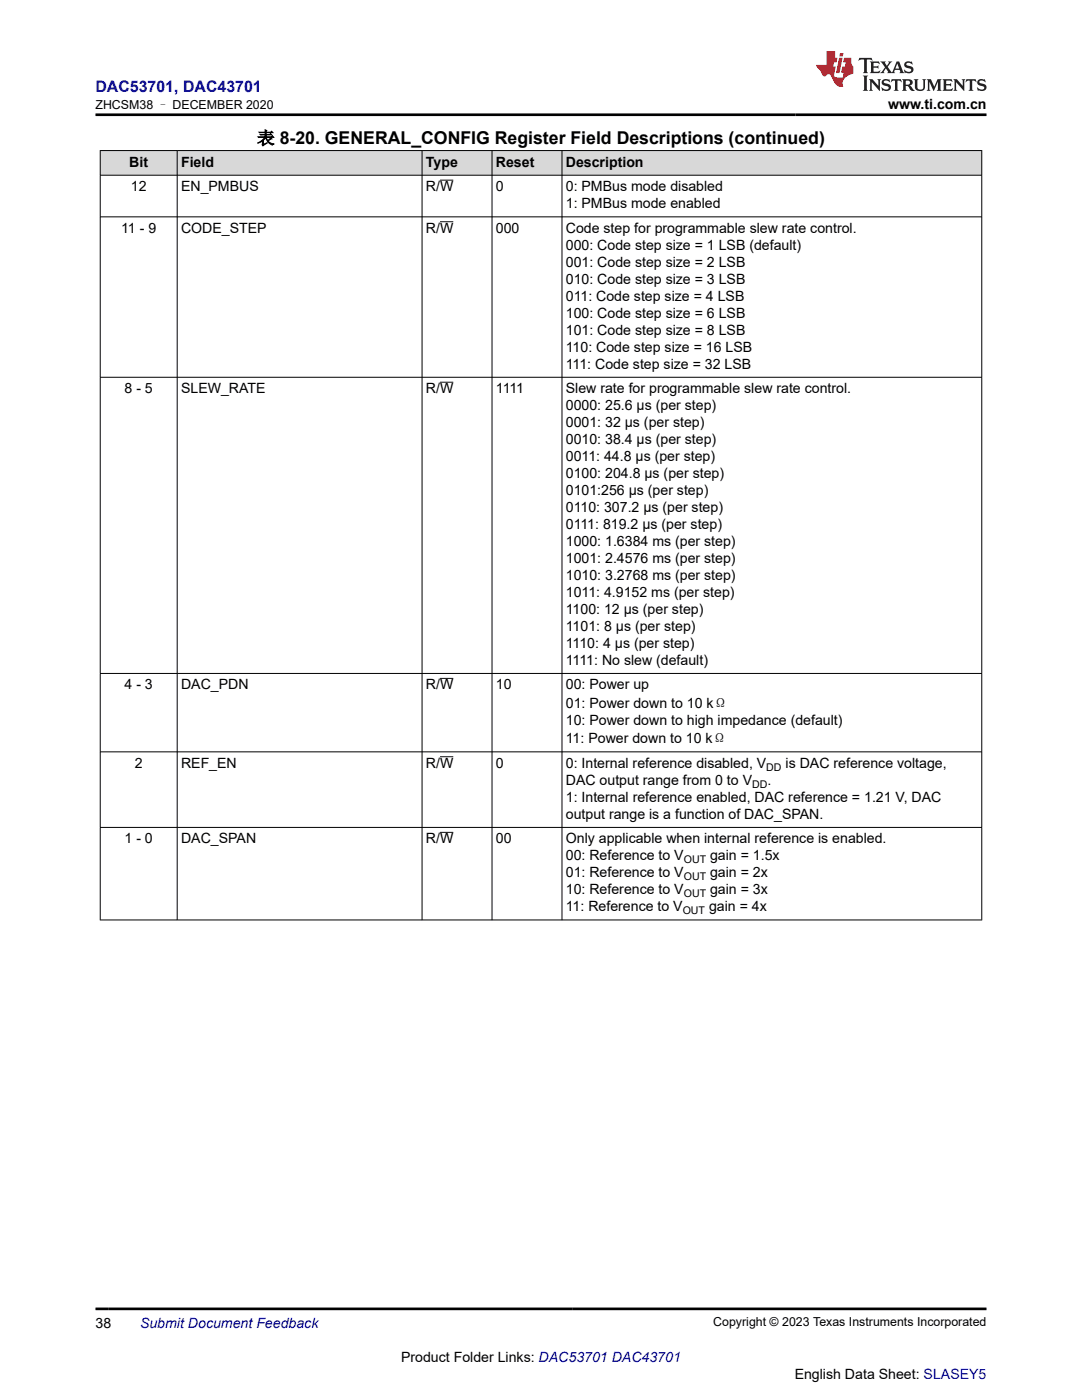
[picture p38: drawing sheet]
<svg xmlns="http://www.w3.org/2000/svg" width="216mm" height="279mm" viewBox="0 0 216 279" stroke-linecap="round" stroke-linejoin="round" font-family="sans-serif">
<defs><g id="words">
<text font-size="3.5" x="51.3" y="28.8">表 8-20. GENERAL_CONFIG Register Field Descriptions (continued)</text>
<text font-size="3.2" fill="#00f" x="19" y="18.3">DAC53701, DAC43701</text>
<g font-size="2.8">
<text x="177.2" y="21.7">www.ti.com.cn</text>
<text x="25.8" y="33.2">Bit</text>
<text x="36.1" y="33.2">Field</text>
<text x="85" y="33.2">Type</text>
<text x="98.9" y="33.2">Reset</text>
<text x="112.9" y="33.2">Description</text>
<text x="26.1" y="38.2">12</text>
<text x="36.1" y="38.2">EN_PMBUS</text>
<text x="85" y="38.2">R/W</text>
<text x="98.9" y="38.2">0</text>
<text x="112.9" y="38.2">0: PMBus mode disabled</text>
<text x="112.9" y="41.5">1: PMBus mode enabled</text>
<text x="24.2" y="46.5">11 - 9</text>
<text x="36.1" y="46.5">CODE_STEP</text>
<text x="85" y="46.5">R/W</text>
<text x="98.9" y="46.5">000</text>
<text x="112.9" y="46.5">Code step for programmable slew rate control.</text>
<text x="112.9" y="49.9">000: Code step size = 1 LSB (default)</text>
<text x="112.9" y="53.2">001: Code step size = 2 LSB</text>
<text x="112.9" y="56.6">010: Code step size = 3 LSB</text>
<text x="112.9" y="60">011: Code step size = 4 LSB</text>
<text x="112.9" y="63.4">100: Code step size = 6 LSB</text>
<text x="112.9" y="66.8">101: Code step size = 8 LSB</text>
<text x="112.9" y="70.2">110: Code step size = 16 LSB</text>
<text x="112.9" y="73.6">111: Code step size = 32 LSB</text>
<text x="24.9" y="78.5">8 - 5</text>
<text x="36.1" y="78.5">SLEW_RATE</text>
<text x="85" y="78.5">R/W</text>
<text x="98.9" y="78.5">1111</text>
<text x="112.9" y="78.5">Slew rate for programmable slew rate control.</text>
<text x="112.9" y="81.9">0000: 25.6 µs (per step)</text>
<text x="112.9" y="85.3">0001: 32 µs (per step)</text>
<text x="112.9" y="88.6">0010: 38.4 µs (per step)</text>
<text x="112.9" y="92">0011: 44.8 µs (per step)</text>
<text x="112.9" y="95.4">0100: 204.8 µs (per step)</text>
<text x="112.9" y="98.8">0101:256 µs (per step)</text>
<text x="112.9" y="102.2">0110: 307.2 µs (per step)</text>
<text x="112.9" y="105.6">0111: 819.2 µs (per step)</text>
<text x="112.9" y="109">1000: 1.6384 ms (per step)</text>
<text x="112.9" y="112.4">1001: 2.4576 ms (per step)</text>
<text x="112.9" y="115.7">1010: 3.2768 ms (per step)</text>
<text x="112.9" y="119.1">1011: 4.9152 ms (per step)</text>
<text x="112.9" y="122.5">1100: 12 µs (per step)</text>
<text x="112.9" y="125.9">1101: 8 µs (per step)</text>
<text x="112.9" y="129.3">1110: 4 µs (per step)</text>
<text x="24.9" y="137.6">4 - 3</text>
<text x="36.1" y="137.6">DAC_PDN</text>
<text x="85" y="137.6">R/W</text>
<text x="98.9" y="137.6">10</text>
<text x="112.9" y="132.7">1111: No slew (default)</text>
<text x="112.9" y="137.6">00: Power up</text>
<text x="112.9" y="141.3">01: Power down to 10 kΩ</text>
<text x="112.9" y="144.6">10: Power down to high impedance (default)</text>
<text x="112.9" y="148.3">11: Power down to 10 kΩ</text>
<text x="26.9" y="153.2">2</text>
<text x="36.1" y="153.2">REF_EN</text>
<text x="85" y="153.2">R/W</text>
<text x="98.9" y="153.2">0</text>
<text x="112.9" y="153.2">0: Internal reference disabled, V</text>
<text x="156.8" y="153.2">is DAC reference voltage,</text>
<text x="112.9" y="156.6">DAC output range from 0 to V</text>
<text x="112.9" y="160">1: Internal reference enabled, DAC reference = 1.21 V, DAC</text>
<text x="153.1" y="156.6">.</text>
<text x="112.9" y="163.4">output range is a function of DAC_SPAN.</text>
<text x="24.9" y="168.3">1 - 0</text>
<text x="36.1" y="168.3">DAC_SPAN</text>
<text x="85" y="168.3">R/W</text>
<text x="98.9" y="168.3">00</text>
<text x="112.9" y="168.3">Only applicable when internal reference is enabled.</text>
<text x="112.9" y="171.7">00: Reference to V</text>
<text x="141.7" y="171.7">gain = 1.5x</text>
<text x="112.9" y="175.1">01: Reference to V</text>
<text x="112.9" y="178.5">10: Reference to V</text>
<text x="141.7" y="175.1">gain = 2x</text>
<text x="141.7" y="178.5">gain = 3x</text>
<text x="112.9" y="181.9">11: Reference to V</text>
<text x="141.5" y="181.9">gain = 4x</text>
<text x="19" y="265">38</text>
<text x="80" y="271.9">Product Folder Links: DAC53701 DAC43701</text>
<text x="158.6" y="275.3">English Data Sheet: SLASEY5</text>
</g>
<text font-size="2.8" fill="#00f" x="27.9" y="265">Submit Document Feedback</text>
<g font-size="2.5">
<text x="19.1" y="21.8">ZHCSM38 – DECEMBER 2020</text>
<text x="142.3" y="264.7">Copyright © 2023 Texas Instruments Incorporated</text>
</g>
<g font-size="2.1">
<text x="152.9" y="153.8">DD</text>
<text x="150.1" y="157.2">DD</text>
<text x="136.4" y="172.3">OUT</text>
<text x="136.4" y="175.7">OUT</text>
<text x="136.4" y="179">OUT</text>
<text x="136.2" y="182.4">OUT</text>
</g>
</g></defs>
<g fill="#d8d8d8">
<path d="M20 30h175.9v5h-175.9z" fill-rule="evenodd"/>
<path d="M20.1 30.1h15.2v4.8h-15.2z" fill-rule="evenodd"/>
<path d="M35.4 30.1h48.8v4.8h-48.8z" fill-rule="evenodd"/>
<path d="M84.3 30.1h13.8v4.8h-13.8z" fill-rule="evenodd"/>
<path d="M98.2 30.1h13.9v4.8h-13.9z" fill-rule="evenodd"/>
<path d="M112.2 30.1h83.6v4.8h-83.6z" fill-rule="evenodd"/>
</g>
<g fill="none" stroke="#000" stroke-width=".2">
<path d="M19.9 30h176.1M19.9 35h176.1M20 30v153.7M35.4 30v153.7M84.2 30v153.7M87.8 35.9h2.7M98.2 30v153.7M112.1 30v153.7M195.9 30v153.7M19.9 43.3h176.1M87.8 44.3h2.7M19.9 75.3h176.1"/>
<path d="M87.8 76.3h2.7M19.9 134.4h176.1M87.8 135.4h2.7M19.9 150h176.1M87.8 151h2.7M19.9 165.1h176.1M87.8 166.1h2.7M19.9 183.6h176.1"/>
</g>
<path d="M171.5 11.6l-.2 .5 .5-.2h.6v.1v2.2l-.2 .4h1l-.2-.4v-2.2v-.1h.5l.5 .2-.1-.5zM173.6 12.3l.2 .4v1.5l-.2 .4h1.9l.1-.6a1.08 1.08 0 0 1-1.3 .2v-.7h.6l.4 .2v-.7l-.4 .2h-.6v-.5l.2-.2a1 1 0 0 1 1 .3l-.1-.5zM175.7 12.3l.9 1.1-1 1.2h.9l-.2-.2 .5-.8 .4 .8-.2 .2h1.6l-.2-.2 .2-.5h.9l.1 .5-.1 .2h.9l-.2-.3-.8-2h-.5l-.9 2.2-.9-1.1 .9-1.1h-.8l.2 .2-.4 .6-.4-.6 .2-.2zM179 12.7l.4 1h-.7zM180.7 12.4a.65 .65 0 0 0-.2 .7 .65 .65 0 0 0 .6 .5l.6 .1 .1 .3a.79 .79 0 0 1-.7 .4 .79 .79 0 0 1-.7-.5l.1 .7 .2-.1a.93 .93 0 0 0 1.1 .1 .93 .93 0 0 0 .4-1 1.46 1.46 0 0 0-1.2-.6l-.1-.3a1.09 1.09 0 0 1 1.2 .2l-.2-.6-.1 .1-.5-.2zM172.2 15.1l.2 .4v2.2l-.2 .4h1l-.2-.4v-2.2l.2-.4zM173.4 15.8l.2 .4v1.5l-.2 .4h.8l-.3-.4 .1-1.3 1.6 1.8v-2l.2-.4h-.7l.1 .2 .1 1.1-1.2-1.3zM176.2 15.9a.65 .65 0 0 0-.2 .8 .65 .65 0 0 0 .6 .4l.6 .2 .1 .2a.79 .79 0 0 1-.7 .4 .79 .79 0 0 1-.7-.5l.1 .7 .2-.1a.93 .93 0 0 0 1.1 .1 .93 .93 0 0 0 .4-.9 1.46 1.46 0 0 0-1.2-.6l-.1-.4a1.09 1.09 0 0 1 1.2 .2l-.1-.6-.2 .1-.5-.1zM177.9 15.8l-.1 .6a.63 .63 0 0 1 .8-.3v1.6l-.3 .4h1l-.2-.4v-1.6a.66 .66 0 0 1 .8 .3l-.1-.6zM180 15.8l.2 .4v1.5l-.2 .4h1l-.2-.2-.1-.7h.5l.1 .2a.79 .79 0 0 0 1.2 .6l-1-.9a.61 .61 0 0 0 .6-.6 .61 .61 0 0 0-.5-.7zM180.8 16.1h.1a.47 .47 0 0 1 .5 .1 .47 .47 0 0 1 .1 .5l-.1 .1-.7 .1zM182.3 15.8l.2 .2a2.27 2.27 0 0 0 .4 2 1.04 1.04 0 0 0 1.7-.7v-1.3l.2-.2h-.8l.2 .4v1.1a.6 .6 0 0 1-.6 .6 .6 .6 0 0 1-.6-.6v-1.1l.3-.4zM184.9 15.8l.2 .4v1.5l-.2 .4h.8l-.3-.4v-1.4l.9 1.9 .9-1.9v1.4l-.3 .4h1l-.2-.4v-1.5l.2-.4h-.8l-.7 1.5-.6-1.5zM188.1 15.8l.2 .4v1.5l-.2 .4h1.9l.1-.6a1.09 1.09 0 0 1-1.3 .2v-.7h.6l.4 .2v-.6l-.4 .2h-.6v-.6l.2-.1a1.01 1.01 0 0 1 1 .3l-.1-.6zM190.2 15.8l.3 .4v1.5l-.3 .4h.8l-.2-.4v-1.3l1.6 1.8v-2l.2-.4h-.7l.2 .2v1.1l-1.2-1.3zM192.8 15.8l-.1 .6a.63 .63 0 0 1 .8-.3v1.6l-.3 .4h1l-.2-.4v-1.6a.66 .66 0 0 1 .8 .3l-.1-.6zM195.2 15.9a.65 .65 0 0 0-.2 .8 .65 .65 0 0 0 .6 .4l.6 .2 .2 .2a.79 .79 0 0 1-.7 .4 .79 .79 0 0 1-.7-.5l.1 .7 .2-.1a.93 .93 0 0 0 1 .1 .93 .93 0 0 0 .5-.9 1.46 1.46 0 0 0-1.3-.6v-.4a1.09 1.09 0 0 1 1.2 .2l-.2-.6-.2 .1-.5-.1z" fill="#231f20"/>
<path d="M164.9 10.2v2.8h-2l.1 .3 .8 1a.95 .95 0 0 0 1 .9 .59 .59 0 0 1 .5-.4 .59 .59 0 0 1 .5 .4l.4 .7a1.59 1.59 0 0 0 2.1 1.4 1.61 1.61 0 0 1 1-2.3l1-.3-.1-1.5a1.59 1.59 0 0 1-.3-1.7h-1.5l-.2 .9h.6l-.2 .9h-.5l-.2 1v.2l.4 .1-.1 .9h-.7a.73 .73 0 0 1-1-.7l.3-1.5h-.5l.1-.9h.5l.2-.9h-.5v-1.3zM167.4 11.5l-.6 3.1h.7l.6-3.1zM167.6 10.6l-.1 .6h.7l.1-.6z" fill="#ed1c24"/>
<path d="M19 22.9h177.8M19 261.2h177.8" fill="none" stroke="#000" stroke-width=".53"/>
<use href="#words"/>
</svg>
